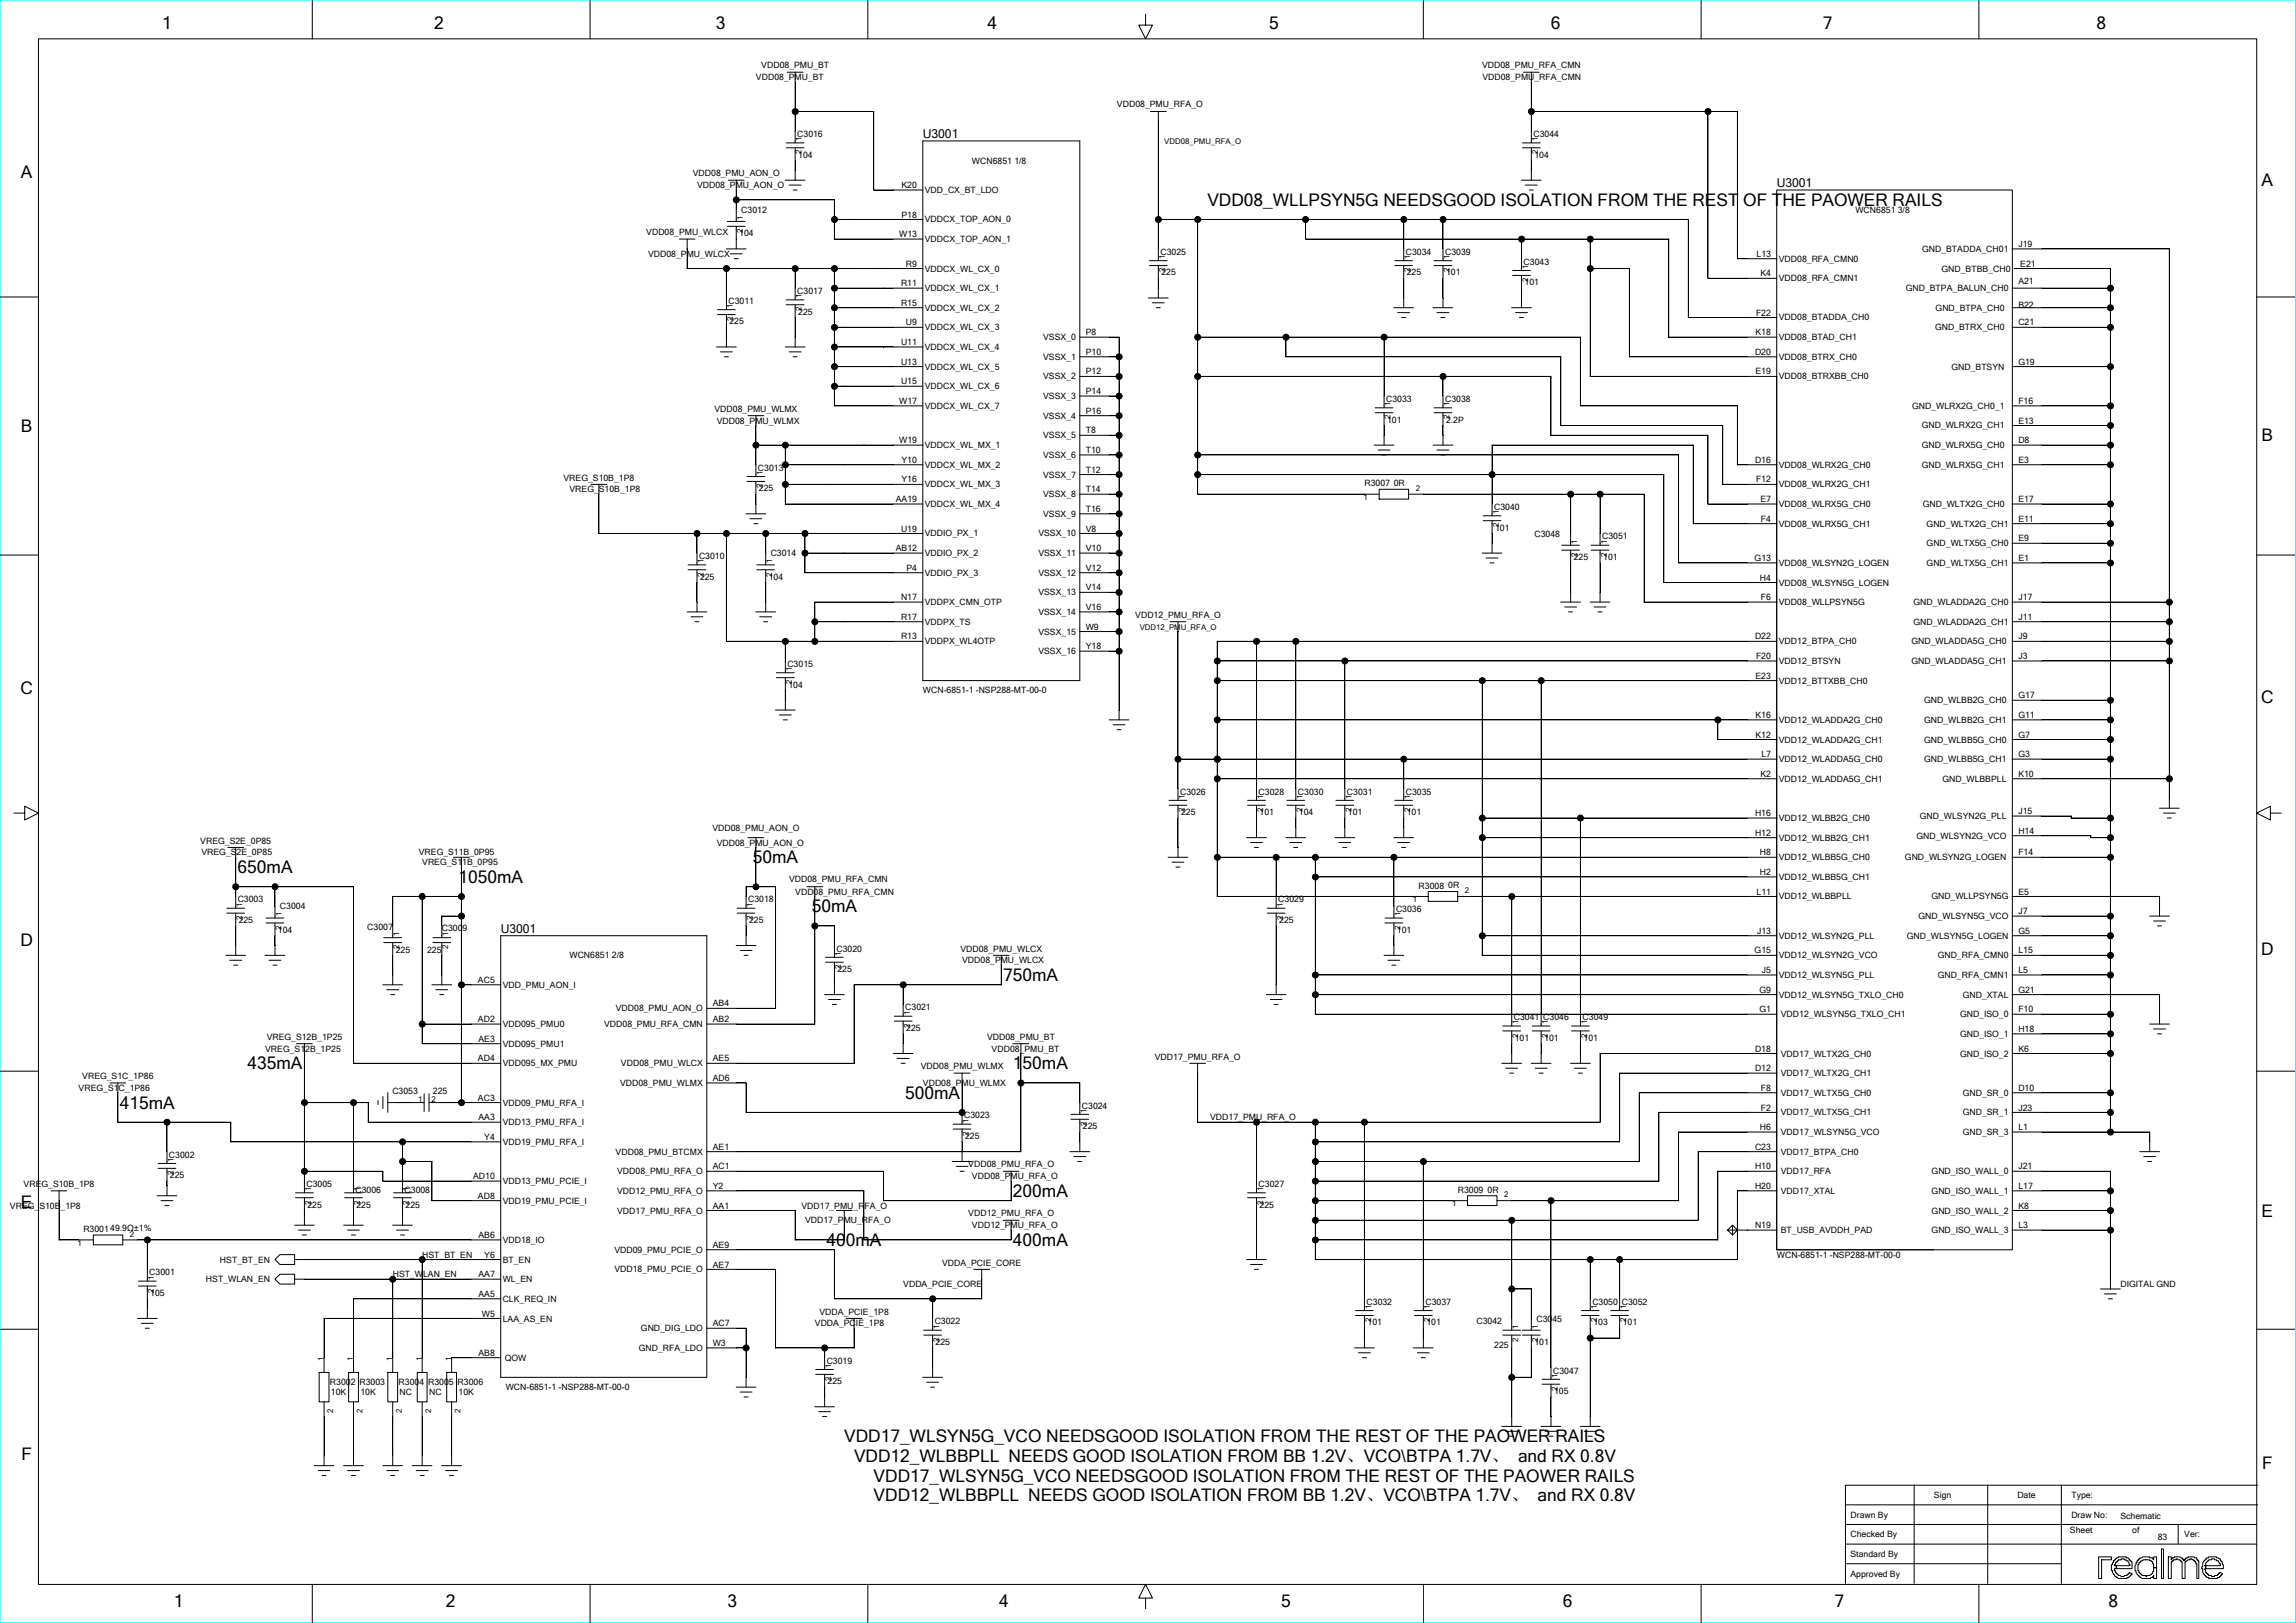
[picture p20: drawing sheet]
<svg xmlns="http://www.w3.org/2000/svg" width="297mm" height="210mm" viewBox="0 0 297 210" stroke-linecap="round" stroke-linejoin="round" font-family="sans-serif">
<defs><g id="words">
<g font-size="2.2">
<text x="21" y="3.8">1</text>
<text x="56.1" y="3.8">2</text>
<text x="92.6" y="3.8">3</text>
<text x="127.8" y="3.8">4</text>
<text x="164.2" y="3.8">5</text>
<text x="200.6" y="3.8">6</text>
<text x="235.8" y="3.8">7</text>
<text x="271.2" y="3.8">8</text>
<text x="2.7" y="23">A</text>
<text x="156.2" y="26.7">VDD08_WLLPSYN5G NEEDSGOOD ISOLATION FROM THE REST OF THE PAOWER RAILS</text>
<text x="292.6" y="24.1">A</text>
<text x="2.7" y="55.9">B</text>
<text x="292.6" y="57">B</text>
<text x="2.6" y="89.8">C</text>
<text x="292.5" y="90.9">C</text>
<text x="30.7" y="113">650mA</text>
<text x="97.4" y="111.7">50mA</text>
<text x="59.3" y="114.3">1050mA</text>
<text x="105" y="118.1">50mA</text>
<text x="2.6" y="122.4">D</text>
<text x="292.5" y="123.5">D</text>
<text x="129.8" y="127">750mA</text>
<text x="15.5" y="143.5">415mA</text>
<text x="32" y="138.4">435mA</text>
<text x="117.1" y="142.2">500mA</text>
<text x="131" y="138.4">150mA</text>
<text x="131" y="154.9">200mA</text>
<text x="2.7" y="156.3">E</text>
<text x="106.9" y="161.2">400mA</text>
<text x="131" y="161.2">400mA</text>
<text x="292.6" y="157.4">E</text>
<text x="2.8" y="188.9">F</text>
<text x="109.2" y="186.6">VDD17_WLSYN5G_VCO NEEDSGOOD ISOLATION FROM THE REST OF THE PAOWER RAILS</text>
<text x="110.5" y="189.2">VDD12_WLBBPLL NEEDS GOOD ISOLATION FROM BB 1.2V、VCO\BTPA 1.7V、 and RX 0.8V</text>
<text x="113" y="191.7">VDD17_WLSYN5G_VCO NEEDSGOOD ISOLATION FROM THE REST OF THE PAOWER RAILS</text>
<text x="292.6" y="190.1">F</text>
<text x="113" y="194.2">VDD12_WLBBPLL NEEDS GOOD ISOLATION FROM BB 1.2V、VCO\BTPA 1.7V、 and RX 0.8V</text>
<text x="22.5" y="208">1</text>
<text x="57.7" y="208">2</text>
<text x="94.1" y="208">3</text>
<text x="129.3" y="208">4</text>
<text x="165.7" y="208">5</text>
<text x="202.2" y="208">6</text>
<text x="237.3" y="208">7</text>
<text x="272.7" y="208">8</text>
</g>
<g font-size="1.6">
<text x="119.4" y="17.9">U3001</text>
<text x="229.8" y="24.3">U3001</text>
<text x="64.8" y="120.7">U3001</text>
</g>
<g font-size="1.1">
<text x="97.8" y="10.4">VDD08_PMU_BT</text>
<text x="98.5" y="8.8">VDD08_PMU_BT</text>
<text x="191.7" y="8.8">VDD08_PMU_RFA_CMN</text>
<text x="191.8" y="10.4">VDD08_PMU_RFA_CMN</text>
<text x="103.1" y="17.7">C3016</text>
<text x="144.5" y="13.9">VDD08_PMU_RFA_O</text>
<text x="198.4" y="17.7">C3044</text>
<text x="89.6" y="22.8">VDD08_PMU_AON_O</text>
<text x="103.3" y="20.4">104</text>
<text x="125.7" y="21.2">WCN6851 1/8</text>
<text x="198.5" y="20.4">104</text>
<text x="90.2" y="24.3">VDD08_PMU_AON_O</text>
<text x="95.9" y="27.5">C3012</text>
<text x="116.6" y="28.1">P18</text>
<text x="116.6" y="24.3">K20</text>
<text x="119.6" y="25">VDD_CX_BT_LDO</text>
<text x="119.6" y="28.8">VDDCX_TOP_AON_0</text>
<text x="240" y="27.5">WCN6851 3/8</text>
<text x="83.6" y="30.4">VDD08_PMU_WLCX</text>
<text x="83.8" y="33.2">VDD08_PMU_WLCX</text>
<text x="95.6" y="30.6">104</text>
<text x="116.3" y="30.7">W13</text>
<text x="117.2" y="34.5">R9</text>
<text x="119.6" y="31.3">VDDCX_TOP_AON_1</text>
<text x="119.6" y="35.1">VDDCX_WL_CX_0</text>
<text x="150.1" y="33">C3025</text>
<text x="150.2" y="35.6">225</text>
<text x="181.9" y="33">C3034</text>
<text x="182" y="35.6">225</text>
<text x="186.9" y="33">C3039</text>
<text x="187.1" y="35.6">101</text>
<text x="197.1" y="34.2">C3043</text>
<text x="227.2" y="33.2">L13</text>
<text x="227.7" y="35.8">K4</text>
<text x="230.1" y="33.9">VDD08_RFA_CMN0</text>
<text x="248.6" y="32.6">GND_BTADDA_CH01</text>
<text x="251.1" y="35.1">GND_BTBB_CH0</text>
<text x="261.1" y="32">J19</text>
<text x="261.3" y="34.5">E21</text>
<text x="94.2" y="39.3">C3011</text>
<text x="94.4" y="42">225</text>
<text x="103.1" y="38.1">C3017</text>
<text x="103.3" y="40.7">225</text>
<text x="116.6" y="39.6">R15</text>
<text x="116.6" y="37">R11</text>
<text x="119.6" y="37.7">VDDCX_WL_CX_1</text>
<text x="119.6" y="40.2">VDDCX_WL_CX_2</text>
<text x="197.2" y="36.9">101</text>
<text x="227.2" y="40.8">F22</text>
<text x="230.1" y="36.4">VDD08_RFA_CMN1</text>
<text x="230.1" y="41.5">VDD08_BTADDA_CH0</text>
<text x="246.5" y="37.7">GND_BTPA_BALUN_CH0</text>
<text x="250.4" y="40.2">GND_BTPA_CH0</text>
<text x="261.1" y="39.8">B22</text>
<text x="261.1" y="36.8">A21</text>
<text x="116.6" y="47.2">U13</text>
<text x="116.6" y="44.6">U11</text>
<text x="117.2" y="42.1">U9</text>
<text x="119.6" y="42.7">VDDCX_WL_CX_3</text>
<text x="119.6" y="45.3">VDDCX_WL_CX_4</text>
<text x="119.6" y="47.8">VDDCX_WL_CX_5</text>
<text x="134.9" y="44">VSSX_0</text>
<text x="134.9" y="46.6">VSSX_1</text>
<text x="140.5" y="45.9">P10</text>
<text x="140.5" y="43.4">P8</text>
<text x="227" y="45.9">D20</text>
<text x="227.1" y="43.4">K18</text>
<text x="230.1" y="44">VDD08_BTAD_CH1</text>
<text x="230.1" y="46.6">VDD08_BTRX_CH0</text>
<text x="250.3" y="42.7">GND_BTRX_CH0</text>
<text x="252.4" y="47.8">GND_BTSYN</text>
<text x="261.1" y="47.2">G19</text>
<text x="261.1" y="42.1">C21</text>
<text x="92.4" y="53.3">VDD08_PMU_WLMX</text>
<text x="116.3" y="52.3">W17</text>
<text x="116.6" y="49.7">U15</text>
<text x="119.6" y="50.4">VDDCX_WL_CX_6</text>
<text x="119.6" y="52.9">VDDCX_WL_CX_7</text>
<text x="134.9" y="49.1">VSSX_2</text>
<text x="134.9" y="51.6">VSSX_3</text>
<text x="140.5" y="53.5">P16</text>
<text x="140.5" y="51">P14</text>
<text x="140.5" y="48.5">P12</text>
<text x="179.3" y="52">C3033</text>
<text x="186.9" y="52">C3038</text>
<text x="227.1" y="48.5">E19</text>
<text x="230.1" y="49.1">VDD08_BTRXBB_CH0</text>
<text x="247.3" y="52.9">GND_WLRX2G_CH0_1</text>
<text x="261.1" y="52.3">F16</text>
<text x="92.7" y="54.8">VDD08_PMU_WLMX</text>
<text x="116.3" y="57.3">W19</text>
<text x="116.6" y="59.9">Y10</text>
<text x="119.6" y="58">VDDCX_WL_MX_1</text>
<text x="134.9" y="54.2">VSSX_4</text>
<text x="134.9" y="56.7">VSSX_5</text>
<text x="134.9" y="59.3">VSSX_6</text>
<text x="140.5" y="58.6">T10</text>
<text x="140.5" y="56.1">T8</text>
<text x="179.4" y="54.7">101</text>
<text x="187.1" y="54.7">2.2P</text>
<text x="227" y="59.9">D16</text>
<text x="248.6" y="55.4">GND_WLRX2G_CH1</text>
<text x="248.6" y="58">GND_WLRX5G_CH0</text>
<text x="261.1" y="59.9">E3</text>
<text x="261.1" y="57.3">D8</text>
<text x="261.1" y="54.8">E13</text>
<text x="72.9" y="62.2">VREG_S10B_1P8</text>
<text x="73.7" y="63.7">VREG_S10B_1P8</text>
<text x="98" y="60.9">C3013</text>
<text x="98.2" y="63.6">225</text>
<text x="115.9" y="65">AA19</text>
<text x="116.6" y="62.4">Y16</text>
<text x="119.6" y="60.5">VDDCX_WL_MX_2</text>
<text x="119.6" y="63.1">VDDCX_WL_MX_3</text>
<text x="119.6" y="65.6">VDDCX_WL_MX_4</text>
<text x="134.9" y="61.8">VSSX_7</text>
<text x="134.9" y="64.3">VSSX_8</text>
<text x="140.5" y="63.7">T14</text>
<text x="140.5" y="61.2">T12</text>
<text x="176.5" y="62.9">R3007</text>
<text x="180.3" y="62.8">0R</text>
<text x="193.3" y="66">C3040</text>
<text x="227.2" y="62.4">F12</text>
<text x="227.7" y="65">E7</text>
<text x="230.1" y="60.5">VDD08_WLRX2G_CH0</text>
<text x="230.1" y="63.1">VDD08_WLRX2G_CH1</text>
<text x="230.1" y="65.6">VDD08_WLRX5G_CH0</text>
<text x="248.6" y="60.5">GND_WLRX5G_CH1</text>
<text x="248.7" y="65.6">GND_WLTX2G_CH0</text>
<text x="261.1" y="65">E17</text>
<text x="99.7" y="72">C3014</text>
<text x="115.9" y="71.3">AB12</text>
<text x="116.6" y="68.8">U19</text>
<text x="119.6" y="69.4">VDDIO_PX_1</text>
<text x="119.6" y="72">VDDIO_PX_2</text>
<text x="134.3" y="69.4">VSSX_10</text>
<text x="134.3" y="72">VSSX_11</text>
<text x="134.9" y="66.9">VSSX_9</text>
<text x="140.5" y="71.3">V10</text>
<text x="140.5" y="68.8">V8</text>
<text x="140.5" y="66.2">T16</text>
<text x="193.4" y="68.7">101</text>
<text x="198.5" y="69.5">C3048</text>
<text x="207.3" y="69.8">C3051</text>
<text x="227.8" y="67.5">F4</text>
<text x="230.1" y="68.1">VDD08_WLRX5G_CH1</text>
<text x="249.2" y="68.1">GND_WLTX2G_CH1</text>
<text x="249.2" y="70.7">GND_WLTX5G_CH0</text>
<text x="261.1" y="70">E9</text>
<text x="261.1" y="67.5">E11</text>
<text x="90.4" y="72.3">C3010</text>
<text x="90.5" y="75">225</text>
<text x="99.4" y="75">104</text>
<text x="116.6" y="77.7">N17</text>
<text x="117.2" y="73.9">P4</text>
<text x="119.6" y="74.5">VDDIO_PX_3</text>
<text x="134.3" y="74.5">VSSX_12</text>
<text x="134.3" y="77">VSSX_13</text>
<text x="140.5" y="76.4">V14</text>
<text x="140.5" y="73.9">V12</text>
<text x="203.6" y="72.5">225</text>
<text x="207.4" y="72.5">101</text>
<text x="227" y="72.6">G13</text>
<text x="227.7" y="75.1">H4</text>
<text x="227.8" y="77.7">F6</text>
<text x="230.1" y="73.2">VDD08_WLSYN2G_LOGEN</text>
<text x="230.1" y="75.8">VDD08_WLSYN5G_LOGEN</text>
<text x="249.2" y="73.2">GND_WLTX5G_CH1</text>
<text x="261.1" y="77.7">J17</text>
<text x="261.1" y="72.6">E1</text>
<text x="116.6" y="82.7">R13</text>
<text x="116.6" y="80.2">R17</text>
<text x="119.6" y="78.3">VDDPX_CMN_OTP</text>
<text x="119.6" y="80.8">VDDPX_TS</text>
<text x="119.6" y="83.4">VDDPX_WL4OTP</text>
<text x="134.3" y="79.6">VSSX_14</text>
<text x="134.3" y="82.1">VSSX_15</text>
<text x="140.5" y="81.5">W9</text>
<text x="140.5" y="78.9">V16</text>
<text x="146.8" y="79.9">VDD12_PMU_RFA_O</text>
<text x="227" y="82.7">D22</text>
<text x="230.1" y="78.3">VDD08_WLLPSYN5G</text>
<text x="230.1" y="83.4">VDD12_BTPA_CH0</text>
<text x="247.3" y="83.4">GND_WLADDA5G_CH0</text>
<text x="247.5" y="78.3">GND_WLADDA2G_CH0</text>
<text x="247.5" y="80.8">GND_WLADDA2G_CH1</text>
<text x="261.1" y="80.2">J11</text>
<text x="261.1" y="82.7">J9</text>
<text x="101.9" y="86.3">C3015</text>
<text x="102" y="89">104</text>
<text x="119.4" y="89.7">WCN-6851-1 -NSP288-MT-00-0</text>
<text x="134.3" y="84.6">VSSX_16</text>
<text x="140.5" y="84">Y18</text>
<text x="227.1" y="87.8">E23</text>
<text x="227.2" y="85.3">F20</text>
<text x="230.1" y="85.9">VDD12_BTSYN</text>
<text x="230.1" y="88.5">VDD12_BTTXBB_CH0</text>
<text x="247.3" y="85.9">GND_WLADDA5G_CH1</text>
<text x="261.1" y="85.3">J3</text>
<text x="227.1" y="95.4">K12</text>
<text x="227.1" y="92.9">K16</text>
<text x="230.1" y="93.5">VDD12_WLADDA2G_CH0</text>
<text x="248.9" y="91">GND_WLBB2G_CH0</text>
<text x="248.9" y="93.5">GND_WLBB2G_CH1</text>
<text x="261.1" y="95.4">G7</text>
<text x="261.1" y="92.9">G11</text>
<text x="261.1" y="90.4">G17</text>
<text x="227.7" y="100.5">K2</text>
<text x="227.8" y="98">L7</text>
<text x="230.1" y="96.1">VDD12_WLADDA2G_CH1</text>
<text x="230.1" y="98.6">VDD12_WLADDA5G_CH0</text>
<text x="230.1" y="101.2">VDD12_WLADDA5G_CH1</text>
<text x="248.9" y="96.1">GND_WLBB5G_CH0</text>
<text x="248.9" y="98.6">GND_WLBB5G_CH1</text>
<text x="251.3" y="101.2">GND_WLBBPLL</text>
<text x="261.1" y="100.5">K10</text>
<text x="261.1" y="98">G3</text>
<text x="92.1" y="107.5">VDD08_PMU_AON_O</text>
<text x="152.6" y="102.8">C3026</text>
<text x="152.8" y="105.5">225</text>
<text x="162.8" y="102.8">C3028</text>
<text x="162.9" y="105.5">101</text>
<text x="167.9" y="102.8">C3030</text>
<text x="168" y="105.5">104</text>
<text x="174.2" y="102.8">C3031</text>
<text x="174.4" y="105.5">101</text>
<text x="181.9" y="102.8">C3035</text>
<text x="182" y="105.5">101</text>
<text x="227" y="105.6">H16</text>
<text x="230.1" y="106.2">VDD12_WLBB2G_CH0</text>
<text x="248.3" y="106">GND_WLSYN2G_PLL</text>
<text x="261.1" y="107.9">H14</text>
<text x="261.1" y="105.3">J15</text>
<text x="25.9" y="109.2">VREG_S2E_0P85</text>
<text x="26" y="110.7">VREG_S2E_0P85</text>
<text x="54.2" y="110.7">VREG_S11B_0P95</text>
<text x="54.6" y="112">VREG_S11B_0P95</text>
<text x="92.7" y="109.4">VDD08_PMU_AON_O</text>
<text x="227" y="108.1">H12</text>
<text x="227.7" y="113.2">H2</text>
<text x="227.7" y="110.7">H8</text>
<text x="230.1" y="108.8">VDD12_WLBB2G_CH1</text>
<text x="230.1" y="111.3">VDD12_WLBB5G_CH0</text>
<text x="230.1" y="113.9">VDD12_WLBB5G_CH1</text>
<text x="246.4" y="111.3">GND_WLSYN2G_LOGEN</text>
<text x="247.9" y="108.5">GND_WLSYN2G_VCO</text>
<text x="261.1" y="110.7">F14</text>
<text x="30.7" y="116.8">C3003</text>
<text x="30.9" y="119.4">225</text>
<text x="36.2" y="117.7">C3004</text>
<text x="96.8" y="116.8">C3018</text>
<text x="96.9" y="119.4">225</text>
<text x="102.1" y="114.1">VDD08_PMU_RFA_CMN</text>
<text x="102.9" y="115.8">VDD08_PMU_RFA_CMN</text>
<text x="165.3" y="116.8">C3029</text>
<text x="165.5" y="119.4">225</text>
<text x="180.6" y="118">C3036</text>
<text x="183.5" y="115">R3008</text>
<text x="187.3" y="114.9">0R</text>
<text x="227.2" y="115.8">L11</text>
<text x="230.1" y="116.4">VDD12_WLBBPLL</text>
<text x="248.2" y="118.9">GND_WLSYN5G_VCO</text>
<text x="249.8" y="116.4">GND_WLLPSYN5G</text>
<text x="261.1" y="118.3">J7</text>
<text x="261.1" y="115.8">E5</text>
<text x="36" y="120.7">104</text>
<text x="47.5" y="120.3">C3007</text>
<text x="51.2" y="123.2">225</text>
<text x="55.3" y="123.4">225</text>
<text x="57.2" y="120.5">C3009</text>
<text x="73.7" y="124">WCN6851 2/8</text>
<text x="108.2" y="123.1">C3020</text>
<text x="108.3" y="125.8">225</text>
<text x="124.2" y="123.1">VDD08_PMU_WLCX</text>
<text x="124.5" y="124.6">VDD08_PMU_WLCX</text>
<text x="180.7" y="120.7">101</text>
<text x="227" y="123.4">G15</text>
<text x="227.3" y="120.8">J13</text>
<text x="227.9" y="125.9">J5</text>
<text x="230.1" y="121.5">VDD12_WLSYN2G_PLL</text>
<text x="230.1" y="124">VDD12_WLSYN2G_VCO</text>
<text x="246.7" y="121.5">GND_WLSYN5G_LOGEN</text>
<text x="250.6" y="124">GND_RFA_CMN0</text>
<text x="261.1" y="125.9">L5</text>
<text x="261.1" y="123.4">L15</text>
<text x="261.1" y="120.8">G5</text>
<text x="61.8" y="127.2">AC5</text>
<text x="65" y="127.8">VDD_PMU_AON_I</text>
<text x="79.7" y="130.9">VDD08_PMU_AON_O</text>
<text x="92.2" y="130.2">AB4</text>
<text x="117.1" y="130.7">C3021</text>
<text x="227.6" y="131">G1</text>
<text x="227.6" y="128.5">G9</text>
<text x="230.1" y="126.5">VDD12_WLSYN5G_PLL</text>
<text x="230.1" y="129.1">VDD12_WLSYN5G_TXLO_CH0</text>
<text x="230.4" y="131.6">VDD12_WLSYN5G_TXLO_CH1</text>
<text x="250.6" y="126.5">GND_RFA_CMN1</text>
<text x="253.5" y="131.6">GND_ISO_0</text>
<text x="253.9" y="129.1">GND_XTAL</text>
<text x="261.1" y="131">F10</text>
<text x="261.1" y="128.5">G21</text>
<text x="34.3" y="136.1">VREG_S12B_1P25</text>
<text x="34.5" y="134.5">VREG_S12B_1P25</text>
<text x="61.8" y="137.3">AD4</text>
<text x="61.8" y="132.3">AD2</text>
<text x="61.9" y="134.8">AE3</text>
<text x="65" y="132.9">VDD095_PMU0</text>
<text x="65" y="135.4">VDD095_PMU1</text>
<text x="65" y="138">VDD095_MX_PMU</text>
<text x="78.1" y="132.9">VDD08_PMU_RFA_CMN</text>
<text x="80.3" y="138">VDD08_PMU_WLCX</text>
<text x="92.2" y="137.3">AE5</text>
<text x="92.2" y="132.3">AB2</text>
<text x="117.2" y="133.4">225</text>
<text x="127.7" y="134.5">VDD08_PMU_BT</text>
<text x="128.3" y="136.1">VDD08_PMU_BT</text>
<text x="149.4" y="137.1">VDD17_PMU_RFA_O</text>
<text x="195.8" y="132">C3041 C3046</text>
<text x="195.9" y="134.7">101</text>
<text x="199.8" y="134.7">101</text>
<text x="204.7" y="132">C3049</text>
<text x="204.8" y="134.7">101</text>
<text x="227" y="136.1">D18</text>
<text x="230.4" y="136.7">VDD17_WLTX2G_CH0</text>
<text x="253.5" y="134.2">GND_ISO_1</text>
<text x="253.5" y="136.7">GND_ISO_2</text>
<text x="261.1" y="136.1">K6</text>
<text x="261.1" y="133.5">H18</text>
<text x="10.2" y="141.2">VREG_S1C_1P86</text>
<text x="10.6" y="139.6">VREG_S1C_1P86</text>
<text x="50.8" y="141.5">C3053</text>
<text x="56" y="141.5">225</text>
<text x="61.8" y="142.4">AC3</text>
<text x="65" y="143.1">VDD09_PMU_RFA_I</text>
<text x="80.2" y="140.5">VDD08_PMU_WLMX</text>
<text x="92.2" y="139.9">AD6</text>
<text x="119.1" y="138.4">VDD08_PMU_WLMX</text>
<text x="119.4" y="140.5">VDD08_PMU_WLMX</text>
<text x="139.9" y="143.4">C3024</text>
<text x="227" y="138.6">D12</text>
<text x="227.8" y="143.7">F2</text>
<text x="227.8" y="141.2">F8</text>
<text x="230.4" y="139.2">VDD17_WLTX2G_CH1</text>
<text x="230.4" y="141.8">VDD17_WLTX5G_CH0</text>
<text x="253.9" y="141.8">GND_SR_0</text>
<text x="261.1" y="143.7">J23</text>
<text x="261.1" y="141.2">D10</text>
<text x="21.9" y="149.8">C3002</text>
<text x="61.9" y="145">AA3</text>
<text x="62.6" y="147.5">Y4</text>
<text x="65" y="145.6">VDD13_PMU_RFA_I</text>
<text x="65" y="148.1">VDD19_PMU_RFA_I</text>
<text x="79.6" y="149.4">VDD08_PMU_BTCMX</text>
<text x="92.2" y="148.8">AE1</text>
<text x="124.7" y="144.7">C3023</text>
<text x="124.8" y="147.4">225</text>
<text x="140.1" y="146.1">225</text>
<text x="156.5" y="145">VDD17_PMU_RFA_O</text>
<text x="227" y="148.8">C23</text>
<text x="227.7" y="146.2">H6</text>
<text x="230.4" y="144.3">VDD17_WLTX5G_CH1</text>
<text x="230.4" y="146.9">VDD17_WLSYN5G_VCO</text>
<text x="230.4" y="149.4">VDD17_BTPA_CH0</text>
<text x="253.9" y="144.3">GND_SR_1</text>
<text x="253.9" y="146.9">GND_SR_3</text>
<text x="261.1" y="146.2">L1</text>
<text x="3.1" y="153.6">VREG_S10B_1P8</text>
<text x="22" y="152.5">225</text>
<text x="39.6" y="153.6">C3005</text>
<text x="46" y="154.4">C3006</text>
<text x="52.3" y="154.4">C3008</text>
<text x="61.2" y="152.6">AD10</text>
<text x="61.8" y="155.1">AD8</text>
<text x="65" y="153.2">VDD13_PMU_PCIE_I</text>
<text x="65" y="155.7">VDD19_PMU_PCIE_I</text>
<text x="79.8" y="151.9">VDD08_PMU_RFA_O</text>
<text x="79.8" y="154.5">VDD12_PMU_RFA_O</text>
<text x="92.2" y="153.8">Y2</text>
<text x="92.2" y="151.3">AC1</text>
<text x="125.3" y="151.1">VDD08_PMU_RFA_O</text>
<text x="125.7" y="152.6">VDD08_PMU_RFA_O</text>
<text x="162.8" y="153.6">C3027</text>
<text x="188.6" y="154.3">R3009</text>
<text x="192.4" y="154.3">0R</text>
<text x="227" y="153.8">H20</text>
<text x="227" y="151.3">H10</text>
<text x="230.4" y="151.9">VDD17_RFA</text>
<text x="230.4" y="154.5">VDD17_XTAL</text>
<text x="249.9" y="151.9">GND_ISO_WALL_0</text>
<text x="249.9" y="154.5">GND_ISO_WALL_1</text>
<text x="261.1" y="153.8">L17</text>
<text x="261.1" y="151.3">J21</text>
<text x="1.3" y="156.4">VREG_S10B_1P8</text>
<text x="10.8" y="159.3">R300149.9Ω±1%</text>
<text x="39.8" y="156.3">225</text>
<text x="46.1" y="156.3">225</text>
<text x="52.5" y="156.3">225</text>
<text x="61.9" y="160.2">AB6</text>
<text x="65" y="160.8">VDD18_IO</text>
<text x="79.8" y="157">VDD17_PMU_RFA_O</text>
<text x="92.2" y="161.5">AE9</text>
<text x="92.2" y="156.4">AA1</text>
<text x="103.7" y="156.4">VDD17_PMU_RFA_O</text>
<text x="104.1" y="158.3">VDD17_PMU_RFA_O</text>
<text x="125.3" y="157.4">VDD12_PMU_RFA_O</text>
<text x="125.7" y="158.9">VDD12_PMU_RFA_O</text>
<text x="162.9" y="156.3">225</text>
<text x="227" y="158.9">N19</text>
<text x="230.4" y="159.6">BT_USB_AVDDH_PAD</text>
<text x="249.9" y="157">GND_ISO_WALL_2</text>
<text x="249.9" y="159.6">GND_ISO_WALL_3</text>
<text x="261.1" y="158.9">L3</text>
<text x="261.1" y="156.4">K8</text>
<text x="19.3" y="165">C3001</text>
<text x="19.4" y="167.7">105</text>
<text x="26.6" y="165.9">HST_WLAN_EN</text>
<text x="28.5" y="163.4">HST_BT_EN</text>
<text x="50.8" y="165.3">HST_WLAN_EN</text>
<text x="54.6" y="162.7">HST_BT_EN</text>
<text x="61.9" y="167.8">AA5</text>
<text x="61.9" y="165.3">AA7</text>
<text x="62.6" y="162.7">Y6</text>
<text x="65" y="163.4">BT_EN</text>
<text x="65" y="165.9">WL_EN</text>
<text x="79.5" y="162.1">VDD09_PMU_PCIE_O</text>
<text x="79.5" y="164.6">VDD18_PMU_PCIE_O</text>
<text x="92.2" y="164">AE7</text>
<text x="116.8" y="166.5">VDDA_PCIE_CORE</text>
<text x="121.9" y="163.8">VDDA_PCIE_CORE</text>
<text x="229.9" y="162.7">WCN-6851-1 -NSP288-MT-00-0</text>
<text x="274.3" y="166.5">DIGITAL GND</text>
<text x="62.3" y="170.4">W5</text>
<text x="65" y="168.5">CLK_REQ_IN</text>
<text x="65" y="171">LAA_AS_EN</text>
<text x="82.9" y="172.3">GND_DIG_LDO</text>
<text x="92.2" y="171.6">AC7</text>
<text x="105.4" y="171.6">VDDA_PCIE_1P8</text>
<text x="106" y="170.1">VDDA_PCIE_1P8</text>
<text x="120.9" y="171.4">C3022</text>
<text x="176.8" y="168.8">C3032</text>
<text x="176.9" y="171.5">101</text>
<text x="184.4" y="168.8">C3037</text>
<text x="184.5" y="171.5">101</text>
<text x="191" y="171.4">C3042</text>
<text x="198.7" y="171">C3045</text>
<text x="206" y="168.8">C3050 C3052</text>
<text x="206.1" y="171.5">103</text>
<text x="209.9" y="171.5">101</text>
<text x="42.7" y="179.2">R3002</text>
<text x="46.5" y="179.2">R3003</text>
<text x="51.6" y="179.2">R3004</text>
<text x="55.4" y="179.2">R3005</text>
<text x="59.2" y="179.2">R3006</text>
<text x="61.9" y="175.4">AB8</text>
<text x="65.3" y="176.1">QOW</text>
<text x="65.4" y="179.9">WCN-6851-1 -NSP288-MT-00-0</text>
<text x="82.6" y="174.8">GND_RFA_LDO</text>
<text x="92.2" y="174.2">W3</text>
<text x="106.9" y="176.5">C3019</text>
<text x="107.1" y="179.1">225</text>
<text x="121" y="174">225</text>
<text x="193.3" y="174.4">225</text>
<text x="198.5" y="174">101</text>
<text x="200.9" y="177.7">C3047</text>
<text x="42.8" y="180.5">10K</text>
<text x="46.6" y="180.5">10K</text>
<text x="51.7" y="180.5">NC</text>
<text x="55.5" y="180.5">NC</text>
<text x="59.3" y="180.5">10K</text>
<text x="201" y="180.4">105</text>
<text x="239.4" y="196.4">Drawn By</text>
<text x="250.2" y="193.8">Sign</text>
<text x="261" y="193.8">Date</text>
<text x="267.9" y="193.8">Type:</text>
<text x="267.9" y="196.4">Draw No:</text>
<text x="274.3" y="196.5">Schematic</text>
<text x="239.4" y="198.9">Checked By</text>
<text x="239.4" y="201.5">Standard By</text>
<text x="267.8" y="198.4">Sheet</text>
<text x="275.8" y="198.4">of</text>
<text x="279.1" y="199.3">83</text>
<text x="282.6" y="198.9">Ver:</text>
<text x="239.4" y="204">Approved By</text>
</g>
<g font-size="1">
<text x="103.7" y="20" transform="rotate(-90 103.7 20)">2</text>
<text x="103.7" y="18.3" transform="rotate(-90 103.7 18.3)">1</text>
<text x="150.6" y="18.6">VDD08_PMU_RFA_O</text>
<text x="198.9" y="20" transform="rotate(-90 198.9 20)">2</text>
<text x="198.9" y="18.3" transform="rotate(-90 198.9 18.3)">1</text>
<text x="96.1" y="28.4" transform="rotate(-90 96.1 28.4)">1</text>
<text x="96.1" y="30.1" transform="rotate(-90 96.1 30.1)">2</text>
<text x="150.7" y="35.2" transform="rotate(-90 150.7 35.2)">2</text>
<text x="150.7" y="33.5" transform="rotate(-90 150.7 33.5)">1</text>
<text x="182.4" y="35.2" transform="rotate(-90 182.4 35.2)">2</text>
<text x="182.4" y="33.5" transform="rotate(-90 182.4 33.5)">1</text>
<text x="187.5" y="35.2" transform="rotate(-90 187.5 35.2)">2</text>
<text x="187.5" y="33.5" transform="rotate(-90 187.5 33.5)">1</text>
<text x="197.7" y="34.8" transform="rotate(-90 197.7 34.8)">1</text>
<text x="94.8" y="41.6" transform="rotate(-90 94.8 41.6)">2</text>
<text x="94.8" y="39.8" transform="rotate(-90 94.8 39.8)">1</text>
<text x="103.7" y="40.3" transform="rotate(-90 103.7 40.3)">2</text>
<text x="103.7" y="38.6" transform="rotate(-90 103.7 38.6)">1</text>
<text x="197.7" y="36.5" transform="rotate(-90 197.7 36.5)">2</text>
<text x="179.9" y="52.5" transform="rotate(-90 179.9 52.5)">1</text>
<text x="187.5" y="52.5" transform="rotate(-90 187.5 52.5)">1</text>
<text x="179.9" y="54.3" transform="rotate(-90 179.9 54.3)">2</text>
<text x="187.5" y="54.3" transform="rotate(-90 187.5 54.3)">2</text>
<text x="98.6" y="63.2" transform="rotate(-90 98.6 63.2)">2</text>
<text x="98.6" y="61.4" transform="rotate(-90 98.6 61.4)">1</text>
<text x="176.4" y="64.7">1</text>
<text x="183.1" y="63.5">2</text>
<text x="193.9" y="68.2" transform="rotate(-90 193.9 68.2)">2</text>
<text x="193.9" y="66.5" transform="rotate(-90 193.9 66.5)">1</text>
<text x="204" y="70.3" transform="rotate(-90 204 70.3)">1</text>
<text x="207.8" y="70.3" transform="rotate(-90 207.8 70.3)">1</text>
<text x="91" y="74.6" transform="rotate(-90 91 74.6)">2</text>
<text x="91" y="72.9" transform="rotate(-90 91 72.9)">1</text>
<text x="99.9" y="74.6" transform="rotate(-90 99.9 74.6)">2</text>
<text x="99.9" y="72.9" transform="rotate(-90 99.9 72.9)">1</text>
<text x="204" y="72.1" transform="rotate(-90 204 72.1)">2</text>
<text x="207.8" y="72.1" transform="rotate(-90 207.8 72.1)">2</text>
<text x="147.4" y="81.5">VDD12_PMU_RFA_O</text>
<text x="102.4" y="88.6" transform="rotate(-90 102.4 88.6)">2</text>
<text x="102.4" y="86.8" transform="rotate(-90 102.4 86.8)">1</text>
<text x="153.2" y="105.1" transform="rotate(-90 153.2 105.1)">2</text>
<text x="153.2" y="103.3" transform="rotate(-90 153.2 103.3)">1</text>
<text x="163.4" y="105.1" transform="rotate(-90 163.4 105.1)">2</text>
<text x="163.4" y="103.3" transform="rotate(-90 163.4 103.3)">1</text>
<text x="168.5" y="105.1" transform="rotate(-90 168.5 105.1)">2</text>
<text x="168.5" y="103.3" transform="rotate(-90 168.5 103.3)">1</text>
<text x="174.8" y="105.1" transform="rotate(-90 174.8 105.1)">2</text>
<text x="174.8" y="103.3" transform="rotate(-90 174.8 103.3)">1</text>
<text x="182.4" y="105.1" transform="rotate(-90 182.4 105.1)">2</text>
<text x="182.4" y="103.3" transform="rotate(-90 182.4 103.3)">1</text>
<text x="31.3" y="119" transform="rotate(-90 31.3 119)">2</text>
<text x="31.3" y="117.3" transform="rotate(-90 31.3 117.3)">1</text>
<text x="36.4" y="118.6" transform="rotate(-90 36.4 118.6)">1</text>
<text x="97.3" y="119" transform="rotate(-90 97.3 119)">2</text>
<text x="97.3" y="117.3" transform="rotate(-90 97.3 117.3)">1</text>
<text x="165.9" y="119" transform="rotate(-90 165.9 119)">2</text>
<text x="165.9" y="117.3" transform="rotate(-90 165.9 117.3)">1</text>
<text x="181.2" y="118.6" transform="rotate(-90 181.2 118.6)">1</text>
<text x="182.7" y="116.7">1</text>
<text x="189.5" y="115.6">2</text>
<text x="36.4" y="120.3" transform="rotate(-90 36.4 120.3)">2</text>
<text x="51.6" y="122.8" transform="rotate(-90 51.6 122.8)">2</text>
<text x="51.6" y="121.1" transform="rotate(-90 51.6 121.1)">1</text>
<text x="58" y="122.8" transform="rotate(-90 58 122.8)">2</text>
<text x="58" y="121.1" transform="rotate(-90 58 121.1)">1</text>
<text x="108.8" y="125.4" transform="rotate(-90 108.8 125.4)">2</text>
<text x="108.8" y="123.7" transform="rotate(-90 108.8 123.7)">1</text>
<text x="181.2" y="120.3" transform="rotate(-90 181.2 120.3)">2</text>
<text x="117.7" y="131.3" transform="rotate(-90 117.7 131.3)">1</text>
<text x="117.7" y="133" transform="rotate(-90 117.7 133)">2</text>
<text x="196.4" y="134.3" transform="rotate(-90 196.4 134.3)">2</text>
<text x="196.4" y="132.5" transform="rotate(-90 196.4 132.5)">1</text>
<text x="200.2" y="134.3" transform="rotate(-90 200.2 134.3)">2</text>
<text x="200.2" y="132.5" transform="rotate(-90 200.2 132.5)">1</text>
<text x="205.3" y="134.3" transform="rotate(-90 205.3 134.3)">2</text>
<text x="205.3" y="132.5" transform="rotate(-90 205.3 132.5)">1</text>
<text x="54.1" y="142.6">1</text>
<text x="55.8" y="142.6">2</text>
<text x="140.5" y="144" transform="rotate(-90 140.5 144)">1</text>
<text x="125.3" y="147" transform="rotate(-90 125.3 147)">2</text>
<text x="125.3" y="145.2" transform="rotate(-90 125.3 145.2)">1</text>
<text x="140.5" y="145.7" transform="rotate(-90 140.5 145.7)">2</text>
<text x="22.4" y="152.1" transform="rotate(-90 22.4 152.1)">2</text>
<text x="22.4" y="150.3" transform="rotate(-90 22.4 150.3)">1</text>
<text x="40.2" y="155.9" transform="rotate(-90 40.2 155.9)">2</text>
<text x="40.2" y="154.1" transform="rotate(-90 40.2 154.1)">1</text>
<text x="46.6" y="155.9" transform="rotate(-90 46.6 155.9)">2</text>
<text x="46.6" y="154.1" transform="rotate(-90 46.6 154.1)">1</text>
<text x="52.9" y="155.9" transform="rotate(-90 52.9 155.9)">2</text>
<text x="52.9" y="154.1" transform="rotate(-90 52.9 154.1)">1</text>
<text x="163.4" y="155.9" transform="rotate(-90 163.4 155.9)">2</text>
<text x="163.4" y="154.1" transform="rotate(-90 163.4 154.1)">1</text>
<text x="194.6" y="154.9">2</text>
<text x="10" y="161.2">1</text>
<text x="16.8" y="160">2</text>
<text x="187.8" y="156.1">1</text>
<text x="19.9" y="167.3" transform="rotate(-90 19.9 167.3)">2</text>
<text x="19.9" y="165.6" transform="rotate(-90 19.9 165.6)">1</text>
<text x="121.5" y="173.6" transform="rotate(-90 121.5 173.6)">2</text>
<text x="121.5" y="171.9" transform="rotate(-90 121.5 171.9)">1</text>
<text x="177.3" y="171.1" transform="rotate(-90 177.3 171.1)">2</text>
<text x="177.3" y="169.4" transform="rotate(-90 177.3 169.4)">1</text>
<text x="185" y="171.1" transform="rotate(-90 185 171.1)">2</text>
<text x="185" y="169.4" transform="rotate(-90 185 169.4)">1</text>
<text x="196.4" y="173.6" transform="rotate(-90 196.4 173.6)">2</text>
<text x="196.4" y="171.9" transform="rotate(-90 196.4 171.9)">1</text>
<text x="198.9" y="173.6" transform="rotate(-90 198.9 173.6)">2</text>
<text x="198.9" y="171.9" transform="rotate(-90 198.9 171.9)">1</text>
<text x="206.6" y="171.1" transform="rotate(-90 206.6 171.1)">2</text>
<text x="206.6" y="169.4" transform="rotate(-90 206.6 169.4)">1</text>
<text x="210.4" y="171.1" transform="rotate(-90 210.4 171.1)">2</text>
<text x="210.4" y="169.4" transform="rotate(-90 210.4 169.4)">1</text>
<text x="41.9" y="176.1" transform="rotate(-90 41.9 176.1)">1</text>
<text x="45.7" y="176.1" transform="rotate(-90 45.7 176.1)">1</text>
<text x="50.8" y="176.1" transform="rotate(-90 50.8 176.1)">1</text>
<text x="54.6" y="176.1" transform="rotate(-90 54.6 176.1)">1</text>
<text x="58.4" y="176.1" transform="rotate(-90 58.4 176.1)">1</text>
<text x="107.5" y="178.7" transform="rotate(-90 107.5 178.7)">2</text>
<text x="107.5" y="177" transform="rotate(-90 107.5 177)">1</text>
<text x="201.5" y="180" transform="rotate(-90 201.5 180)">2</text>
<text x="201.5" y="178.3" transform="rotate(-90 201.5 178.3)">1</text>
<text x="43.1" y="182.9" transform="rotate(-90 43.1 182.9)">2</text>
<text x="46.9" y="182.9" transform="rotate(-90 46.9 182.9)">2</text>
<text x="52" y="182.9" transform="rotate(-90 52 182.9)">2</text>
<text x="55.8" y="182.9" transform="rotate(-90 55.8 182.9)">2</text>
<text x="59.6" y="182.9" transform="rotate(-90 59.6 182.9)">2</text>
</g>
</g></defs>
<path d="M0 0h296.9v210h-296.9z" fill="none" stroke="#0ff" stroke-width=".13"/>
<g fill="none" stroke="#000" stroke-width=".13">
<path d="M5 5h286.9v200h-286.9zM40.4 .1v4.9M76.3 .1v4.9M101.7 19.1h2.3M101.7 18.5h2.3M101.8 9.3h2.1M102.8 14.4h10.2v10.2M102.9 9.3v9.2M102.9 19.1v4.2M112.3 .1v4.9M119.4 18.2h20.3v69.9h-20.3zM148.2 1.9v1.3h.9l-.9 1.8-.9-1.8h.9"/>
<path d="M148.8 14.4h2.1M149.8 14.4v19.3M184.1 .1v4.9M196.9 19.1h2.3M196.9 18.5h2.3M197.1 9.3h2M198.1 14.4h26.6v19.1M198.1 9.3v9.2M198.1 19.1v4.2M220 .1v4.9M220.9 14.4v21.6h8.9M256 .1v4.9"/>
<path d="M0 38.4h5M87.9 30.9h2M88.9 34.7h30.5M88.9 30.9v3.9M94 32.2h2.5M94 34.7v5.4M94.1 29.3h2.3M94.1 28.6h2.3M94.2 23.3h2.1M94.5 32.8h1.5M95 33.5h.5M95.2 25.9h12.7v5"/>
<path d="M95.2 23.3v5.3M95.2 29.3v2.9M101.6 23.3h2.5M101.7 39.4h2.3M101.7 38.8h2.3M102.1 24h1.5M102.6 24.6h.5M102.9 39.4v5.5M102.9 34.7v4.1M107.9 30.9h11.5M107.9 39.8h11.5M107.9 28.4h11.5"/>
<path d="M107.9 37.3h11.5M107.9 34.7v17.8M113 24.6h6.4M148.6 38.6h2.5M148.7 34.4h2.3M148.7 33.7h2.3M149.1 39.2h1.5M149.6 39.8h.5M149.8 28.4h68.6v12.7M149.8 34.4v4.2M154.9 28.4v35.6M168.9 28.4v2.5h47v12.7h13.9"/>
<path d="M180.3 39.8h2.5M180.4 34.4h2.3M180.4 33.7h2.3M181.6 34.4v5.4M181.6 28.4v5.3M185.4 39.8h2.5M185.5 34.4h2.3M185.5 33.7h2.3M186.7 28.4v5.3M186.7 34.4v5.4M195.5 39.8h2.6M195.7 35.6h2.3"/>
<path d="M195.7 35h2.3M196.8 23.3h2.6M196.8 30.9v4.1M196.8 35.6v4.2M197.3 24h1.6M197.8 24.6h.5M205.7 34.7h5.1v11.5M205.7 30.9v17.8h24.1v113h20.3M224.7 33.5h5.1M229.8 24.6h30.5v137.1h-30.5zM260.3 32.2h20.3v72.4M260.3 39.8h12.7"/>
<path d="M260.3 37.3h12.7M260.5 34.7h12.5v111.8M291.9 38.4h5M92.7 44.9h2.5M92.8 40.7h2.3M92.8 40.1h2.3M93.2 45.5h1.5M93.7 46.2h.5M94 40.7v4.2M96.8 53.8h2M97.8 57.6h21.6M97.8 53.8v7.9"/>
<path d="M101.6 44.9h2.5M101.6 57.6v7.6h17.8M102.1 45.5h1.5M102.6 46.2h.5M107.9 44.9h11.5M107.9 52.5h11.5M107.9 50h11.5M107.9 47.4h11.5M107.9 42.4h11.5M139.7 43.6h5.1v49.5M139.7 46.2h5.1M139.7 53.8h5.1"/>
<path d="M139.7 58.9h5.1M139.7 48.7h5.1M139.7 51.2h5.1M139.7 56.3h5.1M154.9 48.7h45.7v7.6h20.3v8.9h8.9M154.9 58.9h62.2v13.9M154.9 43.6h49.5v8.9M166.3 43.6v2.6h35.6v8.9M177.8 57.6h2.5M177.9 53.4h2.3M177.9 52.8h2.3M178.3 58.2h1.5"/>
<path d="M179 43.6v9.2M179 53.4v4.2M180.8 40.4h1.5M181.3 41.1h.5M185.4 57.6h2.5M185.5 53.4h2.3M185.5 52.8h2.3M185.9 40.4h1.5M185.9 58.2h1.5M186.4 41.1h.5M186.7 48.7v4.1M186.7 53.4v4.2"/>
<path d="M196 40.4h1.6M196.6 41.1h.5M201.9 55.1h20.9v7.6h7M204.4 52.5h20.3v7.6M210.8 46.2h19M218.4 41.1h11.4M260.3 57.6h12.7M260.3 52.5h12.7M260.3 47.4h12.7M260.3 42.4h12.7M260.3 55.1h12.7M0 71.8h5"/>
<path d="M76.4 62.7h2.1M77.5 69h41.9M77.5 62.7v6.3M88.9 79.2h2.5M89 73.7h2.3M89 73.1h2.3M89.4 79.8h1.5M90.2 69v4.1M90.2 73.7v5.5M94 69v14M96.5 66.5h2.5M96.6 62.3h2.3"/>
<path d="M96.6 61.7h2.3M97 67.1h1.5M97.5 67.8h.5M97.8 79.2h2.5M97.8 62.3v4.2M97.9 73.7h2.3M97.9 73.1h2.3M98.3 79.8h1.5M99 69v4.1M99 73.7v5.5M101.6 62.7h17.8M101.6 60.1h17.8"/>
<path d="M104.1 71.6h15.3M104.1 69v5.1h15.3M119.4 77.9h-14v5.1M139.7 66.5h5.1M139.7 79.2h5.1M139.7 71.6h5.1M139.7 63.9h5.1M139.7 61.4h5.1M139.7 69h5.1M139.7 74.1h5.1M139.7 76.6h5.1M154.9 63.9h23.5"/>
<path d="M154.9 61.4h60.3v14h14.6M178.4 63.3h3.8v1.3h-3.8zM182.2 63.9h30.5v14M191.7 71.6h2.6M191.9 67.4h2.3M191.9 66.7h2.3M192.2 72.2h1.6M192.7 72.8h.6M193 66.7v-9.1h26v10.2h10.8M193 67.4v4.2M201.9 77.9h2.5M202 71.2h2.3"/>
<path d="M202 70.5h2.3M202.4 78.5h1.5M202.9 79.2h.5M203.2 63.9v6.6M203.2 71.2v6.7M205.7 77.9h2.5M205.8 71.2h2.3M205.8 70.5h2.3M206.2 78.5h1.5M206.7 79.2h.5M207 63.9v6.6M207 71.2v6.7"/>
<path d="M212.7 77.9h17.1M217.1 72.8h12.7M224.7 60.1h5.1M260.3 67.8h12.7M260.3 72.8h12.7M260.3 65.2h12.7M260.3 60.1h12.7M260.3 70.3h12.7M280.6 77.9h-20.3M291.9 71.8h5M89.9 80.4h.5M94 83h25.4"/>
<path d="M98.8 80.4h.5M100.3 91.9h2.6M100.4 87.7h2.3M100.4 87h2.3M100.8 92.5h1.6M101.3 93.1h.5M101.6 83v4M101.6 87.7v4.2M105.4 80.4h14M139.7 81.7h5.1M139.7 84.3h5.1M143.5 93.1h2.5"/>
<path d="M144 93.8h1.5M144.5 94.4h.5M151.4 80.4h2M152.4 98.2h77.4M152.4 80.4v23.2M157.4 93.1h72.4M157.4 88.1h72.4M157.4 85.5h72.4M162.5 83v20.6M167.6 83v20.6M174 85.5v18.1M181.6 98.2v5.4"/>
<path d="M191.7 88.1v35.5M199.4 88.1v44.7M222.2 93.1v2.6h7.6M229.8 83h-72.3l-.1 33h27.4M260.3 93.1h12.7M260.3 80.4h20.3M260.3 83h20.3M260.3 98.2h12.7M260.3 95.7h12.7M260.3 90.6h12.7M280.6 85.5h-20.3M1.8 105.2h1.4v-.9l1.8 .9-1.8 .9v-.9"/>
<path d="M29.3 118.2h2.3M29.3 117.5h2.3M29.5 109.7h2M30.5 114.7h15.2v22.9M30.5 109.7v7.8M30.5 118.2v5.4M34.4 119.4h2.3M34.4 118.8h2.3M35.6 114.7v4.1M35.6 119.4v4.2M54.6 116v19.1M58.7 110.9h2"/>
<path d="M59.7 110.9v31.8M59.7 118.5h-2.6v2.8M59.7 116h-8.9v5.3M95.4 118.2h2.3M95.4 117.5h2.3M96.5 117.5v-2.8h3.8v15.8h-8.9M96.5 118.2v4.1M96.8 108.4h2M97.8 108.4v6.3M104.4 114.7h2M105.4 119.8h2.5v4.1M105.4 114.7v17.8"/>
<path d="M151.1 110.9h2.5M151.2 104.2h2.3M151.2 103.6h2.3M151.6 111.6h1.5M152.1 112.2h.5M152.4 104.2v6.7M157.4 110.9h72.4M157.4 100.8h72.4M161.3 108.4h2.5M161.4 104.2h2.3M161.4 103.6h2.3M161.8 109h1.5"/>
<path d="M162.3 109.7h.5M162.5 104.2v4.2M163.9 118.2h2.3M163.9 117.5h2.3M165.1 118.2v10.5M165.1 110.9v6.6M166.3 108.4h2.6M166.5 104.2h2.3M166.5 103.6h2.3M166.8 109h1.6M167.4 109.7h.5M167.6 104.2v4.2"/>
<path d="M170.1 113.5h59.7M170.1 110.9v20.3h59.7M172.7 108.4h2.5M172.8 104.2h2.3M172.8 103.6h2.3M173.2 109h1.5M173.7 109.7h.5M174 104.2v4.2M179.2 119.4h2.3M179.2 118.8h2.3M180.3 108.4h2.5M180.3 110.9v7.9"/>
<path d="M180.3 119.4v4.2M180.4 104.2h2.3M180.4 103.6h2.3M180.8 109h1.5M181.3 109.7h.5M181.6 104.2v4.2M184.8 115.4h3.8v1.2h-3.8zM188.6 116h41.2M191.7 108.4h38.1M191.7 105.8h38.1M195.5 116v16.8M204.4 105.8v27"/>
<path d="M260.3 108.1h10.2l-.1 .3h2.6M260.3 110.9h12.7M260.3 116h19v2.5M260.3 118.5h12.7M260.3 100.8h20.3M260.3 105.6h7.6v.3M267.9 105.8h5.1M278.1 118.5h2.5M278.6 119.2h1.5M279.1 119.8h.5M279.3 104.6h2.6M279.8 105.2h1.6"/>
<path d="M280.4 105.8h.5M293.7 105.2v-.9l-1.8 .9 1.8 .9v-.9h1.4M0 138.6h5M29.2 123.6h2.6M29.7 124.2h1.6M30.2 124.9h.5M34.3 123.6h2.5M34.8 124.2h1.5M35.3 124.9h.5M38.4 135h2M39.4 135v19.3M45.7 137.6h19.1"/>
<path d="M49.5 127.4h2.6M49.6 122h2.3M49.6 121.3h2.3M50 128.1h1.6M50.5 128.7h.6M50.8 122v5.4M54.6 135h10.2M54.6 132.5h10.2M55.9 127.4h2.5M56 122h2.3M56 121.3h2.3M56.4 128.1h1.5"/>
<path d="M56.9 128.7h.5M57.1 122v5.4M59.7 127.4h5.1M64.8 121.1h26.6v57.1h-26.6zM91.4 137.6h19.1M91.4 132.5h14M95.2 122.3h2.6M95.7 123h1.6M96.2 123.6h.6M106.7 128.7h2.5M106.8 124.5h2.3M106.8 123.9h2.3"/>
<path d="M107.2 129.3h1.5M107.7 130h.5M107.9 124.5v4.2M115.5 136.3h2.6M115.7 132.1h2.3M115.7 131.5h2.3M116.1 136.9h1.5M116.6 137.6h.5M116.8 127.4v4.1M116.8 132.1v4.2M123.4 138.9h2.1M124.4 138.9v6.6"/>
<path d="M128.5 123.6h2M129.5 123.6v3.8M129.5 127.4h-19v10.2M131 135h2.1M132.1 135v14h-40.7M153.9 137.6h2M163.8 128.7h2.5M164.3 129.3h1.5M164.8 130h.5M170.1 128.7h59.7M170.1 126.2h59.7M179 123.6h2.6"/>
<path d="M179.5 124.2h1.6M180 124.9h.6M191.7 123.6h38.1M191.7 121.1h38.1M194.3 137.6h2.5M194.4 133.4h2.3M194.4 132.8h2.3M194.8 138.2h1.5M195.3 138.9h.5M195.5 133.4v4.2M198.1 137.6h2.5M198.2 133.4h2.3"/>
<path d="M198.2 132.8h2.3M198.6 138.2h1.5M199.1 138.9h.5M199.4 133.4v4.2M203.2 137.6h2.5M203.3 133.4h2.3M203.3 132.8h2.3M203.7 138.2h1.5M204.2 138.9h.5M204.4 133.4v4.2M209.5 138.9h20.3M209.5 138.9v8.9l-39.4-.1"/>
<path d="M229.8 136.3h-22.8v8.9h-52.1v-7.6M260.3 123.6h12.7M260.3 128.7h19v3.8M260.3 136.3h12.7M260.3 133.8h12.7M260.3 131.2h12.7M260.3 126.2h12.7M260.3 121.1h12.7M278.1 132.5h2.5M278.6 133.1h1.5M279.1 133.8h.5M291.9 138.6h5"/>
<path d="M6.6 154.1h2M7.6 154.1v6.3h4.5M12.1 159.8h3.8v1.3h-3.8zM14.2 140.1h2.1M15.2 145.2h14.7v2.6l34.9-.1M15.3 140.1v5.1M20.3 154.7h2.6M20.4 151.2h2.3M20.4 150.5h2.3M20.8 155.4h1.6M21.3 156h.6M21.6 145.2v5.3"/>
<path d="M21.6 151.2v3.5M38.1 158.5h2.6M38.2 155h2.3M38.2 154.3h2.3M38.6 159.2h1.5M39.1 159.8h.5M39.4 151.6h10.1v1.2M39.4 142.7h8.2v2.5h17.2M39.4 155v3.5M44.4 158.5h2.6M44.6 155h2.3M44.6 154.3h2.3"/>
<path d="M45 159.2h1.5M45.5 159.8h.5M45.7 142.7v11.6M45.7 155v3.5M48.9 142.4v.5M49.5 152.8h15.3M49.5 141.9v1.5M50.2 142.7h4.7M50.2 141.4v2.5M50.8 158.5h2.5M50.9 155h2.3M50.9 154.3h2.3"/>
<path d="M51.3 159.2h1.5M51.8 159.8h.5M52.1 150.3h3.8v5.1h8.9M52.1 147.7v6.6M52.1 155v3.5M54.9 141.5v2.3M55.5 142.7h9.3M55.5 141.5v2.3M91.4 156.6h11.5v3.8M91.4 154.1h20.3v6.3M91.4 140.1h5.1v3.8h27.9M91.4 151.6h22.9v3.8h16.5v-3.8"/>
<path d="M108.2 156.6h2M109.2 156.6v3.8h-6.4M123.2 150.3h2.5M123.3 146.1h2.3M123.3 145.5h2.3M123.7 150.9h1.5M124.2 151.6h.5M124.4 146.1v4.2M129.8 157.9h2M129.8 151.6h2M130.8 157.9v2.5h-19.1M132 140.1h7.7v4.1"/>
<path d="M138.4 149h2.5M138.5 144.8h2.3M138.5 144.2h2.3M138.9 149.6h1.5M139.4 150.3h.5M139.7 144.8v4.2M161.4 155h2.3M161.4 154.3h2.3M162.5 145.2v9.1M162.5 155v8M170.1 157.9h49.6M170.1 155.4h19.7"/>
<path d="M170.1 145.2v17.8h54.6v-8.9M176.5 145.2v24.4M184.1 150.3v19.3M189.8 154.7h3.8v1.3h-3.8zM195.5 157.9v14.2M200.6 155.4v23.1M214.6 143.9h15.2M214.6 143.9v8.9h-44.5M219.7 149h10.1M219.7 149v8.9M223.5 159.2l.6 .6 .6-.6-.6-.7-.6 .7h1.2M224.1 158.5v1.3"/>
<path d="M224.7 154.1h5.1M224.7 159.2h5.1M229.8 151.6h-7.6v8.8h-52.1M229.8 146.5h-12.7v8.9h-23.5M229.8 141.4h-17.8v8.9h-41.9M260.3 156.6h12.7M260.3 154.1h12.7M260.3 151.6h12.7v15.2M260.3 159.2h12.7M260.3 146.5h17.8v2.5M260.3 143.9h12.7M260.3 141.4h12.7"/>
<path d="M276.8 149h2.5M277.3 149.6h1.5M277.8 150.3h.5M0 172h5M15.9 160.4h48.9M17.8 170.6h2.5M17.9 166.4h2.3M17.9 165.8h2.3M18.3 171.2h1.5M18.8 171.9h.5M19.1 160.4v5.4M19.1 166.4v4.2"/>
<path d="M35.6 165.5l.6-.6h1.9v1.2h-1.9zM35.6 163l.6-.7h1.9v1.3h-1.9zM38.1 165.5h26.7M38.1 163h26.7M41.3 177.6h1.3v3.8h-1.3zM45.1 177.6h1.3v3.8h-1.3zM50.2 177.6h1.2v3.8h-1.2zM50.8 165.5v12.1M54 177.6h1.2v3.8h-1.2zM54.6 163v14.6M57.8 177.6h1.3v3.8h-1.3zM64.8 170.6h-22.9v7"/>
<path d="M64.8 175.7h-6.4v1.9M64.8 168.1h-19.1v9.5M91.4 171.9h5.1v7.6M91.4 161.7h16.5v6.4M91.4 164.2h8.9v10.2h10.2v-3.8M91.4 174.4h5.1M95.2 179.5h2.6M105.5 177.8h2.3M105.5 177.2h2.3M106.7 174.4v2.8M106.7 177.8v4.2M109.5 170.6h2"/>
<path d="M119.4 178.2h2.5M119.5 172.8h2.3M119.5 172.1h2.3M119.9 178.8h1.5M120.4 179.5h.5M120.6 168.1v4M120.6 172.8v5.4M126 164.2h2M127 164.2v3.9h-19.1M161.3 163h2.5M161.8 163.6h1.5M162.3 164.2h.5"/>
<path d="M175.2 174.4h2.6M175.3 170.2h2.3M175.3 169.6h2.3M175.7 175h1.6M176.2 175.7h.6M176.5 170.2v4.2M182.8 174.4h2.6M183 170.2h2.3M183 169.6h2.3M183.3 175h1.6M183.9 175.7h.5M184.1 170.2v4.2"/>
<path d="M194.4 172.8h2.3M194.4 172.1h2.3M195.5 166.8h2.6v5.3M195.5 172.8v11.8M196.9 172.8h2.3M196.9 172.1h2.3M198.1 172.8v5.4h-2.6M199.5 179.1h2.3M199.5 178.5h2.3M200.6 179.1v5.5M204.6 170.2h2.3M204.6 169.6h2.3"/>
<path d="M205.7 163v6.6M205.7 170.2v14.4M208.4 170.2h2.3M208.4 169.6h2.3M209.5 163v6.6M209.5 170.2v2.9h-3.8M271.7 166.8h2.6M272.2 167.4h1.6M272.7 168.1h.6M291.9 172h5M40.6 189.6h2.6M41.1 190.3h1.6"/>
<path d="M41.7 190.9h.5M41.9 181.4v8.2M44.4 189.6h2.6M45 190.3h1.5M45.5 190.9h.5M45.7 181.4v8.2M49.5 189.6h2.6M50 190.3h1.6M50.5 190.9h.6M50.8 181.4v8.2M53.3 189.6h2.6M53.8 190.3h1.6"/>
<path d="M54.3 190.9h.6M54.6 181.4v8.2M57.1 189.6h2.6M57.6 190.3h1.6M58.2 190.9h.5M58.4 181.4v8.2M95.7 180.1h1.6M96.2 180.8h.6M105.4 182h2.5M105.9 182.7h1.5M106.4 183.3h.5M194.3 184.6h2.5"/>
<path d="M194.8 185.2h1.5M195.3 185.8h.5M199.3 184.6h2.6M199.9 185.2h1.5M200.4 185.8h.5M204.4 184.6h2.6M204.9 185.2h1.6M205.4 185.8h.6M238.7 194.7h53.3M238.7 199.8h53.2M238.7 197.3h53.2M247.6 192.2v12.7"/>
<path d="M257.1 192.2v12.7M266.6 192.2v12.7M281.8 197.2v2.6M292 192.2h-53.3v12.7M40.4 205v5M76.3 205v5M112.3 205v5M148.2 206.8h.9l-.9-1.8-.9 1.8h.9v1.4M184.1 205v5M220 205v5M238.7 202.3h27.9M256 205v5"/>
<path d="M271.5 201.4h1.6v.4h-1.2v2.4h-.4zM273.6 201.7h.2v-.1h.2v-.2h1v.2h.3l.1 .2h.1v.2l.3 .1v.9h-2v-.4h1.7v-.1h-.1l-.1-.5-.5-.2v-.1l-.8 .1-.1 .3-.3 .1v.3h-.1v.1h.3v.4h-.3v.2h.1v.3h.2v.1l.2 .1v.2l.8 .1v-.1h.4l.1-.3h.1v-.1l.4 .1v.1l-.3 .2-.1 .2h-.2v.1h-1.2l-.2-.1v-.1h-.2l-.1-.3h-.1l-.1-.5h-.2v-.7h.2l.1-.5h.1zM276.6 201.8h.1l.1-.2h.3l.1-.2h.9v.2h.4l.1 .2v-.4h.4v1.4h-.4v-.5h-.1v-.2h-.2v-.1h-.2v-.2h-.9v.2h-.3v.1l-.2 .1v.3h-.1v.7h.1v.3l.2 .1 .2 .3h.5v.1h.1v-.1h.4l.2-.2v-.1h.2v-.3h.1v-.5h.4v1.4h-.4v-.3v.1h-.1v.1h-.3v.1h-1.1l-.3-.1-.1-.2h-.1v-.2h-.2l-.1-.4a1.02 1.02 0 0 1 0-1zM279.6 200.4h.3v3.8h-.3zM280.5 201.4h.4v.4l.1-.2h.3v-.2h.7l.3 .2v.1h.1l.1 .3v-.2l.3-.1v-.1h.2v-.2h.8l.1 .2h.3v.2l.2 .2v2.2h-.2v-1.9h-.2v-.2h-.1v-.1h-.1v-.2h-.3v-.1h-.2v.1h-.3l-.2 .2v.1h-.2v2.1h-.3v-2.1l-.3-.1v-.2h-.2l-.2-.1h-.1v.1h-.4v.2l-.2 .1v2.1h-.4zM285.1 202h.1v-.2l.2-.1v-.1h.3v-.2h1v.2l.5 .1v.3l.3 .1v.4h.1v.5h-2.3v-.4h1.9v-.3h-.1l-.1-.3h-.3v-.2h-.2v-.1h-.4v.1h-.4l-.1 .3-.3 .1v.4h-.1h.1v.4h-.1v.1h.1v.4h.1v.1h.2l.1 .3h.4v.1l.7-.1 .2-.3h.1v-.1l.4 .1v.1h-.2v.2h-.1l-.1 .2h-.3v.1h-1.1v-.1h-.3l-.1-.2h-.1v-.2h-.1l-.2-.2v-.5h-.1z"/>
<circle cx="102.9" cy="14.4" r=".39"/>
<circle cx="198.1" cy="14.4" r=".39"/>
<circle cx="220.9" cy="14.4" r=".39"/>
<circle cx="94" cy="34.8" r=".39"/>
<circle cx="95.2" cy="25.9" r=".39"/>
<circle cx="102.9" cy="34.8" r=".39"/>
<circle cx="107.9" cy="37.3" r=".39"/>
<circle cx="107.9" cy="28.4" r=".39"/>
<circle cx="107.9" cy="39.8" r=".39"/>
<circle cx="107.9" cy="34.8" r=".39"/>
<circle cx="149.8" cy="28.4" r=".39"/>
<circle cx="154.9" cy="28.4" r=".39"/>
<circle cx="168.9" cy="28.4" r=".39"/>
<circle cx="181.6" cy="28.4" r=".39"/>
<circle cx="186.7" cy="28.4" r=".39"/>
<circle cx="196.8" cy="30.9" r=".39"/>
<circle cx="205.7" cy="30.9" r=".39"/>
<circle cx="205.7" cy="34.8" r=".39"/>
<circle cx="273" cy="39.8" r=".39"/>
<circle cx="273" cy="37.3" r=".39"/>
<circle cx="97.8" cy="57.6" r=".39"/>
<circle cx="101.6" cy="57.6" r=".39"/>
<circle cx="107.9" cy="44.9" r=".39"/>
<circle cx="107.9" cy="42.4" r=".39"/>
<circle cx="107.9" cy="47.4" r=".39"/>
<circle cx="107.9" cy="50" r=".39"/>
<circle cx="144.8" cy="51.2" r=".39"/>
<circle cx="144.8" cy="58.9" r=".39"/>
<circle cx="144.8" cy="53.8" r=".39"/>
<circle cx="144.8" cy="48.7" r=".39"/>
<circle cx="144.8" cy="56.3" r=".39"/>
<circle cx="144.8" cy="46.2" r=".39"/>
<circle cx="154.9" cy="43.6" r=".39"/>
<circle cx="154.9" cy="58.9" r=".39"/>
<circle cx="154.9" cy="48.7" r=".39"/>
<circle cx="166.4" cy="43.6" r=".39"/>
<circle cx="179" cy="43.6" r=".39"/>
<circle cx="186.7" cy="48.7" r=".39"/>
<circle cx="273" cy="57.6" r=".39"/>
<circle cx="273" cy="55.1" r=".39"/>
<circle cx="273" cy="47.4" r=".39"/>
<circle cx="273" cy="52.5" r=".39"/>
<circle cx="273" cy="42.4" r=".39"/>
<circle cx="90.2" cy="69" r=".39"/>
<circle cx="94" cy="69" r=".39"/>
<circle cx="99.1" cy="69" r=".39"/>
<circle cx="101.6" cy="62.7" r=".39"/>
<circle cx="101.6" cy="60.1" r=".39"/>
<circle cx="104.1" cy="69" r=".39"/>
<circle cx="104.1" cy="71.6" r=".39"/>
<circle cx="144.8" cy="76.6" r=".39"/>
<circle cx="144.8" cy="63.9" r=".39"/>
<circle cx="144.8" cy="61.4" r=".39"/>
<circle cx="144.8" cy="79.2" r=".39"/>
<circle cx="144.8" cy="66.5" r=".39"/>
<circle cx="144.8" cy="69" r=".39"/>
<circle cx="144.8" cy="74.1" r=".39"/>
<circle cx="144.8" cy="71.6" r=".39"/>
<circle cx="154.9" cy="61.4" r=".39"/>
<circle cx="193" cy="61.4" r=".39"/>
<circle cx="203.2" cy="63.9" r=".39"/>
<circle cx="207" cy="63.9" r=".39"/>
<circle cx="273" cy="70.3" r=".39"/>
<circle cx="273" cy="60.1" r=".39"/>
<circle cx="273" cy="67.8" r=".39"/>
<circle cx="273" cy="65.2" r=".39"/>
<circle cx="273" cy="72.8" r=".39"/>
<circle cx="280.6" cy="77.9" r=".39"/>
<circle cx="101.6" cy="83" r=".39"/>
<circle cx="105.4" cy="80.4" r=".39"/>
<circle cx="105.4" cy="83" r=".39"/>
<circle cx="144.8" cy="81.7" r=".39"/>
<circle cx="144.8" cy="84.3" r=".39"/>
<circle cx="152.4" cy="98.2" r=".39"/>
<circle cx="157.5" cy="98.2" r=".39"/>
<circle cx="157.5" cy="93.1" r=".39"/>
<circle cx="157.5" cy="88.1" r=".39"/>
<circle cx="157.5" cy="85.5" r=".39"/>
<circle cx="162.5" cy="83" r=".39"/>
<circle cx="167.6" cy="83" r=".39"/>
<circle cx="174" cy="85.5" r=".39"/>
<circle cx="181.6" cy="98.2" r=".39"/>
<circle cx="191.7" cy="88.1" r=".39"/>
<circle cx="199.4" cy="88.1" r=".39"/>
<circle cx="222.2" cy="93.1" r=".39"/>
<circle cx="273" cy="93.1" r=".39"/>
<circle cx="273" cy="98.2" r=".39"/>
<circle cx="273" cy="90.6" r=".39"/>
<circle cx="273" cy="95.7" r=".39"/>
<circle cx="280.6" cy="85.5" r=".39"/>
<circle cx="280.6" cy="83" r=".39"/>
<circle cx="280.6" cy="80.4" r=".39"/>
<circle cx="30.5" cy="114.7" r=".39"/>
<circle cx="35.6" cy="114.7" r=".39"/>
<circle cx="54.6" cy="116" r=".39"/>
<circle cx="59.7" cy="116" r=".39"/>
<circle cx="59.7" cy="118.5" r=".39"/>
<circle cx="97.8" cy="114.7" r=".39"/>
<circle cx="105.4" cy="119.8" r=".39"/>
<circle cx="157.5" cy="100.8" r=".39"/>
<circle cx="157.5" cy="110.9" r=".39"/>
<circle cx="165.1" cy="110.9" r=".39"/>
<circle cx="170.2" cy="110.9" r=".39"/>
<circle cx="170.2" cy="113.5" r=".39"/>
<circle cx="180.3" cy="110.9" r=".39"/>
<circle cx="191.7" cy="105.8" r=".39"/>
<circle cx="191.7" cy="108.4" r=".39"/>
<circle cx="195.6" cy="116" r=".39"/>
<circle cx="204.4" cy="105.8" r=".39"/>
<circle cx="273" cy="105.8" r=".39"/>
<circle cx="273" cy="118.5" r=".39"/>
<circle cx="273" cy="108.4" r=".39"/>
<circle cx="273" cy="110.9" r=".39"/>
<circle cx="280.6" cy="100.8" r=".39"/>
<circle cx="54.6" cy="132.5" r=".39"/>
<circle cx="59.7" cy="127.4" r=".39"/>
<circle cx="116.8" cy="127.4" r=".39"/>
<circle cx="170.2" cy="126.2" r=".39"/>
<circle cx="170.2" cy="128.7" r=".39"/>
<circle cx="191.7" cy="121.1" r=".39"/>
<circle cx="273" cy="123.6" r=".39"/>
<circle cx="273" cy="136.3" r=".39"/>
<circle cx="273" cy="126.2" r=".39"/>
<circle cx="273" cy="133.8" r=".39"/>
<circle cx="273" cy="121.1" r=".39"/>
<circle cx="273" cy="131.2" r=".39"/>
<circle cx="21.6" cy="145.2" r=".39"/>
<circle cx="39.4" cy="151.6" r=".39"/>
<circle cx="39.4" cy="142.7" r=".39"/>
<circle cx="45.7" cy="142.7" r=".39"/>
<circle cx="52.1" cy="147.7" r=".39"/>
<circle cx="52.1" cy="150.3" r=".39"/>
<circle cx="59.7" cy="142.7" r=".39"/>
<circle cx="124.5" cy="143.9" r=".39"/>
<circle cx="132.1" cy="140.1" r=".39"/>
<circle cx="162.5" cy="145.2" r=".39"/>
<circle cx="170.2" cy="147.7" r=".39"/>
<circle cx="170.2" cy="152.8" r=".39"/>
<circle cx="170.2" cy="155.4" r=".39"/>
<circle cx="170.2" cy="150.3" r=".39"/>
<circle cx="170.2" cy="157.9" r=".39"/>
<circle cx="170.2" cy="145.2" r=".39"/>
<circle cx="176.5" cy="145.2" r=".39"/>
<circle cx="184.1" cy="150.3" r=".39"/>
<circle cx="195.6" cy="157.9" r=".39"/>
<circle cx="200.6" cy="155.4" r=".39"/>
<circle cx="273" cy="154.1" r=".39"/>
<circle cx="273" cy="156.6" r=".39"/>
<circle cx="273" cy="146.5" r=".39"/>
<circle cx="273" cy="143.9" r=".39"/>
<circle cx="273" cy="141.4" r=".39"/>
<circle cx="273" cy="159.2" r=".39"/>
<circle cx="19.1" cy="160.4" r=".39"/>
<circle cx="50.8" cy="165.5" r=".39"/>
<circle cx="54.6" cy="163" r=".39"/>
<circle cx="96.5" cy="174.4" r=".39"/>
<circle cx="106.7" cy="174.4" r=".39"/>
<circle cx="120.6" cy="168.1" r=".39"/>
<circle cx="170.2" cy="160.4" r=".39"/>
<circle cx="195.6" cy="166.8" r=".39"/>
<circle cx="195.6" cy="178.2" r=".39"/>
<circle cx="205.7" cy="163" r=".39"/>
<circle cx="205.7" cy="173.1" r=".39"/>
<circle cx="209.5" cy="163" r=".39"/>
</g>
<g fill="#000">
<path d="M95.2 24.6v1.3z" fill-rule="evenodd"/>
<path d="M95.2 25.9v1.2z" fill-rule="evenodd"/>
<path d="M102.9 20.8v1.2z" fill-rule="evenodd"/>
<path d="M114.3 37.3h1.3z" fill-rule="evenodd"/>
<path d="M149.8 36v1.3z" fill-rule="evenodd"/>
<path d="M196.8 37.3v1.3z" fill-rule="evenodd"/>
<path d="M198.1 20.8v1.2z" fill-rule="evenodd"/>
<path d="M224.7 33.5h1.3z" fill-rule="evenodd"/>
<path d="M94 42.4v1.2z" fill-rule="evenodd"/>
<path d="M107.9 50h1.3z" fill-rule="evenodd"/>
<path d="M107.9 42.4h1.3z" fill-rule="evenodd"/>
<path d="M114.3 44.9h1.3z" fill-rule="evenodd"/>
<path d="M143.5 43.6h1.3z" fill-rule="evenodd"/>
<path d="M143.5 46.2h1.3z" fill-rule="evenodd"/>
<path d="M143.5 48.7h1.3z" fill-rule="evenodd"/>
<path d="M143.5 51.2h1.3z" fill-rule="evenodd"/>
<path d="M143.5 53.8h1.3z" fill-rule="evenodd"/>
<path d="M143.5 56.3h1.3z" fill-rule="evenodd"/>
<path d="M143.5 58.9h1.3z" fill-rule="evenodd"/>
<path d="M179 55.1v1.2z" fill-rule="evenodd"/>
<path d="M186.7 55.1v1.2z" fill-rule="evenodd"/>
<path d="M97.8 63.9v1.3z" fill-rule="evenodd"/>
<path d="M143.5 61.4h1.3z" fill-rule="evenodd"/>
<path d="M143.5 63.9h1.3z" fill-rule="evenodd"/>
<path d="M143.5 66.5h1.3z" fill-rule="evenodd"/>
<path d="M143.5 69h1.3z" fill-rule="evenodd"/>
<path d="M143.5 71.6h1.3z" fill-rule="evenodd"/>
<path d="M143.5 74.1h1.3z" fill-rule="evenodd"/>
<path d="M143.5 76.6h1.3z" fill-rule="evenodd"/>
<path d="M143.5 79.2h1.3z" fill-rule="evenodd"/>
<path d="M193 69v1.3z" fill-rule="evenodd"/>
<path d="M224.7 60.1h1.3z" fill-rule="evenodd"/>
<path d="M101.6 89.3v1.3z" fill-rule="evenodd"/>
<path d="M143.5 81.7h1.3z" fill-rule="evenodd"/>
<path d="M143.5 84.3h1.3z" fill-rule="evenodd"/>
<path d="M30.5 114.7v1.3z" fill-rule="evenodd"/>
<path d="M57.1 118.5v1.3z" fill-rule="evenodd"/>
<path d="M96.5 119.8v1.3z" fill-rule="evenodd"/>
<path d="M96.5 114.7v1.3z" fill-rule="evenodd"/>
<path d="M96.5 114.7h1.3z" fill-rule="evenodd"/>
<path d="M162.5 105.8v1.3z" fill-rule="evenodd"/>
<path d="M167.6 105.8v1.3z" fill-rule="evenodd"/>
<path d="M174 105.8v1.3z" fill-rule="evenodd"/>
<path d="M181.6 105.8v1.3z" fill-rule="evenodd"/>
<path d="M267.9 105.6v.2z" fill-rule="evenodd"/>
<path d="M270.5 108.1v.3z" fill-rule="evenodd"/>
<path d="M279.3 116v1.3z" fill-rule="evenodd"/>
<path d="M35.6 121.1v1.2z" fill-rule="evenodd"/>
<path d="M59.7 127.4h1.3z" fill-rule="evenodd"/>
<path d="M107.9 126.2v1.2z" fill-rule="evenodd"/>
<path d="M116.8 133.8v1.2z" fill-rule="evenodd"/>
<path d="M180.3 121.1v1.2z" fill-rule="evenodd"/>
<path d="M195.5 135v1.3z" fill-rule="evenodd"/>
<path d="M199.4 135v1.3z" fill-rule="evenodd"/>
<path d="M204.4 135v1.3z" fill-rule="evenodd"/>
<path d="M21.6 152.8v.6z" fill-rule="evenodd"/>
<path d="M39.4 156.6v.7z" fill-rule="evenodd"/>
<path d="M39.4 151.6v1.2z" fill-rule="evenodd"/>
<path d="M45.7 156.6v.7z" fill-rule="evenodd"/>
<path d="M45.7 142.7h1.9z" fill-rule="evenodd"/>
<path d="M49.5 151.6v1.2z" fill-rule="evenodd"/>
<path d="M52.1 156.6v.7z" fill-rule="evenodd"/>
<path d="M51.4 142.7h1.9z" fill-rule="evenodd"/>
<path d="M59.7 142.7h1.3z" fill-rule="evenodd"/>
<path d="M95.2 140.1h1.3z" fill-rule="evenodd"/>
<path d="M124.4 147.7v1.3z" fill-rule="evenodd"/>
<path d="M130.8 159.2v1.2z" fill-rule="evenodd"/>
<path d="M139.7 146.5v1.2z" fill-rule="evenodd"/>
<path d="M224.7 154.1h1.3z" fill-rule="evenodd"/>
<path d="M278.1 146.5v1.2z" fill-rule="evenodd"/>
<path d="M19.1 168.1v1.2z" fill-rule="evenodd"/>
<path d="M17.8 160.4h1.3z" fill-rule="evenodd"/>
<path d="M95.2 171.9h1.3z" fill-rule="evenodd"/>
<path d="M95.2 174.4h1.3z" fill-rule="evenodd"/>
<path d="M106.7 174.4v1.3z" fill-rule="evenodd"/>
<path d="M106.7 179.5v1.3z" fill-rule="evenodd"/>
<path d="M176.5 171.9v1.2z" fill-rule="evenodd"/>
<path d="M184.1 171.9v1.2z" fill-rule="evenodd"/>
<path d="M205.7 171.9v1.2z" fill-rule="evenodd"/>
<path d="M209.5 171.9v1.2z" fill-rule="evenodd"/>
<circle cx="102.9" cy="14.4" r=".39"/>
<circle cx="198.1" cy="14.4" r=".39"/>
<circle cx="220.9" cy="14.4" r=".39"/>
<circle cx="94" cy="34.8" r=".39"/>
<circle cx="95.2" cy="25.9" r=".39"/>
<circle cx="102.9" cy="34.8" r=".39"/>
<circle cx="107.9" cy="37.3" r=".39"/>
<circle cx="107.9" cy="34.8" r=".39"/>
<circle cx="107.9" cy="39.8" r=".39"/>
<circle cx="107.9" cy="28.4" r=".39"/>
<circle cx="149.8" cy="28.4" r=".39"/>
<circle cx="154.9" cy="28.4" r=".39"/>
<circle cx="168.9" cy="28.4" r=".39"/>
<circle cx="181.6" cy="28.4" r=".39"/>
<circle cx="186.7" cy="28.4" r=".39"/>
<circle cx="196.8" cy="30.9" r=".39"/>
<circle cx="205.7" cy="30.9" r=".39"/>
<circle cx="205.7" cy="34.8" r=".39"/>
<circle cx="273" cy="37.3" r=".39"/>
<circle cx="273" cy="39.8" r=".39"/>
<circle cx="97.8" cy="57.6" r=".39"/>
<circle cx="101.6" cy="57.6" r=".39"/>
<circle cx="107.9" cy="42.4" r=".39"/>
<circle cx="107.9" cy="47.4" r=".39"/>
<circle cx="107.9" cy="50" r=".39"/>
<circle cx="107.9" cy="44.9" r=".39"/>
<circle cx="144.8" cy="48.7" r=".39"/>
<circle cx="144.8" cy="53.8" r=".39"/>
<circle cx="144.8" cy="56.3" r=".39"/>
<circle cx="144.8" cy="46.2" r=".39"/>
<circle cx="144.8" cy="58.9" r=".39"/>
<circle cx="144.8" cy="51.2" r=".39"/>
<circle cx="154.9" cy="48.7" r=".39"/>
<circle cx="154.9" cy="43.6" r=".39"/>
<circle cx="154.9" cy="58.9" r=".39"/>
<circle cx="166.4" cy="43.6" r=".39"/>
<circle cx="179" cy="43.6" r=".39"/>
<circle cx="186.7" cy="48.7" r=".39"/>
<circle cx="273" cy="42.4" r=".39"/>
<circle cx="273" cy="55.1" r=".39"/>
<circle cx="273" cy="47.4" r=".39"/>
<circle cx="273" cy="52.5" r=".39"/>
<circle cx="273" cy="57.6" r=".39"/>
<circle cx="90.2" cy="69" r=".39"/>
<circle cx="94" cy="69" r=".39"/>
<circle cx="99.1" cy="69" r=".39"/>
<circle cx="101.6" cy="60.1" r=".39"/>
<circle cx="101.6" cy="62.7" r=".39"/>
<circle cx="104.1" cy="69" r=".39"/>
<circle cx="104.1" cy="71.6" r=".39"/>
<circle cx="144.8" cy="61.4" r=".39"/>
<circle cx="144.8" cy="74.1" r=".39"/>
<circle cx="144.8" cy="66.5" r=".39"/>
<circle cx="144.8" cy="79.2" r=".39"/>
<circle cx="144.8" cy="69" r=".39"/>
<circle cx="144.8" cy="71.6" r=".39"/>
<circle cx="144.8" cy="76.6" r=".39"/>
<circle cx="144.8" cy="63.9" r=".39"/>
<circle cx="154.9" cy="61.4" r=".39"/>
<circle cx="193" cy="61.4" r=".39"/>
<circle cx="203.2" cy="63.9" r=".39"/>
<circle cx="207" cy="63.9" r=".39"/>
<circle cx="273" cy="67.8" r=".39"/>
<circle cx="273" cy="72.8" r=".39"/>
<circle cx="273" cy="60.1" r=".39"/>
<circle cx="273" cy="70.3" r=".39"/>
<circle cx="273" cy="65.2" r=".39"/>
<circle cx="280.6" cy="77.9" r=".39"/>
<circle cx="101.6" cy="83" r=".39"/>
<circle cx="105.4" cy="80.4" r=".39"/>
<circle cx="105.4" cy="83" r=".39"/>
<circle cx="144.8" cy="84.3" r=".39"/>
<circle cx="144.8" cy="81.7" r=".39"/>
<circle cx="152.4" cy="98.2" r=".39"/>
<circle cx="157.5" cy="93.1" r=".39"/>
<circle cx="157.5" cy="85.5" r=".39"/>
<circle cx="157.5" cy="98.2" r=".39"/>
<circle cx="157.5" cy="88.1" r=".39"/>
<circle cx="162.5" cy="83" r=".39"/>
<circle cx="167.6" cy="83" r=".39"/>
<circle cx="174" cy="85.5" r=".39"/>
<circle cx="181.6" cy="98.2" r=".39"/>
<circle cx="191.7" cy="88.1" r=".39"/>
<circle cx="199.4" cy="88.1" r=".39"/>
<circle cx="222.2" cy="93.1" r=".39"/>
<circle cx="273" cy="93.1" r=".39"/>
<circle cx="273" cy="98.2" r=".39"/>
<circle cx="273" cy="95.7" r=".39"/>
<circle cx="273" cy="90.6" r=".39"/>
<circle cx="280.6" cy="80.4" r=".39"/>
<circle cx="280.6" cy="85.5" r=".39"/>
<circle cx="280.6" cy="83" r=".39"/>
<circle cx="30.5" cy="114.7" r=".39"/>
<circle cx="35.6" cy="114.7" r=".39"/>
<circle cx="54.6" cy="116" r=".39"/>
<circle cx="59.7" cy="118.5" r=".39"/>
<circle cx="59.7" cy="116" r=".39"/>
<circle cx="97.8" cy="114.7" r=".39"/>
<circle cx="105.4" cy="119.8" r=".39"/>
<circle cx="157.5" cy="110.9" r=".39"/>
<circle cx="157.5" cy="100.8" r=".39"/>
<circle cx="165.1" cy="110.9" r=".39"/>
<circle cx="170.2" cy="110.9" r=".39"/>
<circle cx="170.2" cy="113.5" r=".39"/>
<circle cx="180.3" cy="110.9" r=".39"/>
<circle cx="191.7" cy="105.8" r=".39"/>
<circle cx="191.7" cy="108.4" r=".39"/>
<circle cx="195.6" cy="116" r=".39"/>
<circle cx="204.4" cy="105.8" r=".39"/>
<circle cx="273" cy="105.8" r=".39"/>
<circle cx="273" cy="118.5" r=".39"/>
<circle cx="273" cy="110.9" r=".39"/>
<circle cx="273" cy="108.4" r=".39"/>
<circle cx="280.6" cy="100.8" r=".39"/>
<circle cx="54.6" cy="132.5" r=".39"/>
<circle cx="59.7" cy="127.4" r=".39"/>
<circle cx="116.8" cy="127.4" r=".39"/>
<circle cx="170.2" cy="126.2" r=".39"/>
<circle cx="170.2" cy="128.7" r=".39"/>
<circle cx="191.7" cy="121.1" r=".39"/>
<circle cx="273" cy="126.2" r=".39"/>
<circle cx="273" cy="136.3" r=".39"/>
<circle cx="273" cy="123.6" r=".39"/>
<circle cx="273" cy="131.2" r=".39"/>
<circle cx="273" cy="133.8" r=".39"/>
<circle cx="273" cy="121.1" r=".39"/>
<circle cx="21.6" cy="145.2" r=".39"/>
<circle cx="39.4" cy="151.6" r=".39"/>
<circle cx="39.4" cy="142.7" r=".39"/>
<circle cx="45.7" cy="142.7" r=".39"/>
<circle cx="52.1" cy="150.3" r=".39"/>
<circle cx="52.1" cy="147.7" r=".39"/>
<circle cx="59.7" cy="142.7" r=".39"/>
<circle cx="124.5" cy="143.9" r=".39"/>
<circle cx="132.1" cy="140.1" r=".39"/>
<circle cx="162.5" cy="145.2" r=".39"/>
<circle cx="170.2" cy="145.2" r=".39"/>
<circle cx="170.2" cy="157.9" r=".39"/>
<circle cx="170.2" cy="150.3" r=".39"/>
<circle cx="170.2" cy="147.7" r=".39"/>
<circle cx="170.2" cy="155.4" r=".39"/>
<circle cx="170.2" cy="152.8" r=".39"/>
<circle cx="176.5" cy="145.2" r=".39"/>
<circle cx="184.1" cy="150.3" r=".39"/>
<circle cx="195.6" cy="157.9" r=".39"/>
<circle cx="200.6" cy="155.4" r=".39"/>
<circle cx="273" cy="154.1" r=".39"/>
<circle cx="273" cy="156.6" r=".39"/>
<circle cx="273" cy="141.4" r=".39"/>
<circle cx="273" cy="143.9" r=".39"/>
<circle cx="273" cy="146.5" r=".39"/>
<circle cx="273" cy="159.2" r=".39"/>
<circle cx="19.1" cy="160.4" r=".39"/>
<circle cx="50.8" cy="165.5" r=".39"/>
<circle cx="54.6" cy="163" r=".39"/>
<circle cx="96.5" cy="174.4" r=".39"/>
<circle cx="106.7" cy="174.4" r=".39"/>
<circle cx="120.6" cy="168.1" r=".39"/>
<circle cx="170.2" cy="160.4" r=".39"/>
<circle cx="195.6" cy="166.8" r=".39"/>
<circle cx="195.6" cy="178.2" r=".39"/>
<circle cx="205.7" cy="173.1" r=".39"/>
<circle cx="205.7" cy="163" r=".39"/>
<circle cx="209.5" cy="163" r=".39"/>
</g>
<use href="#words"/>
</svg>
